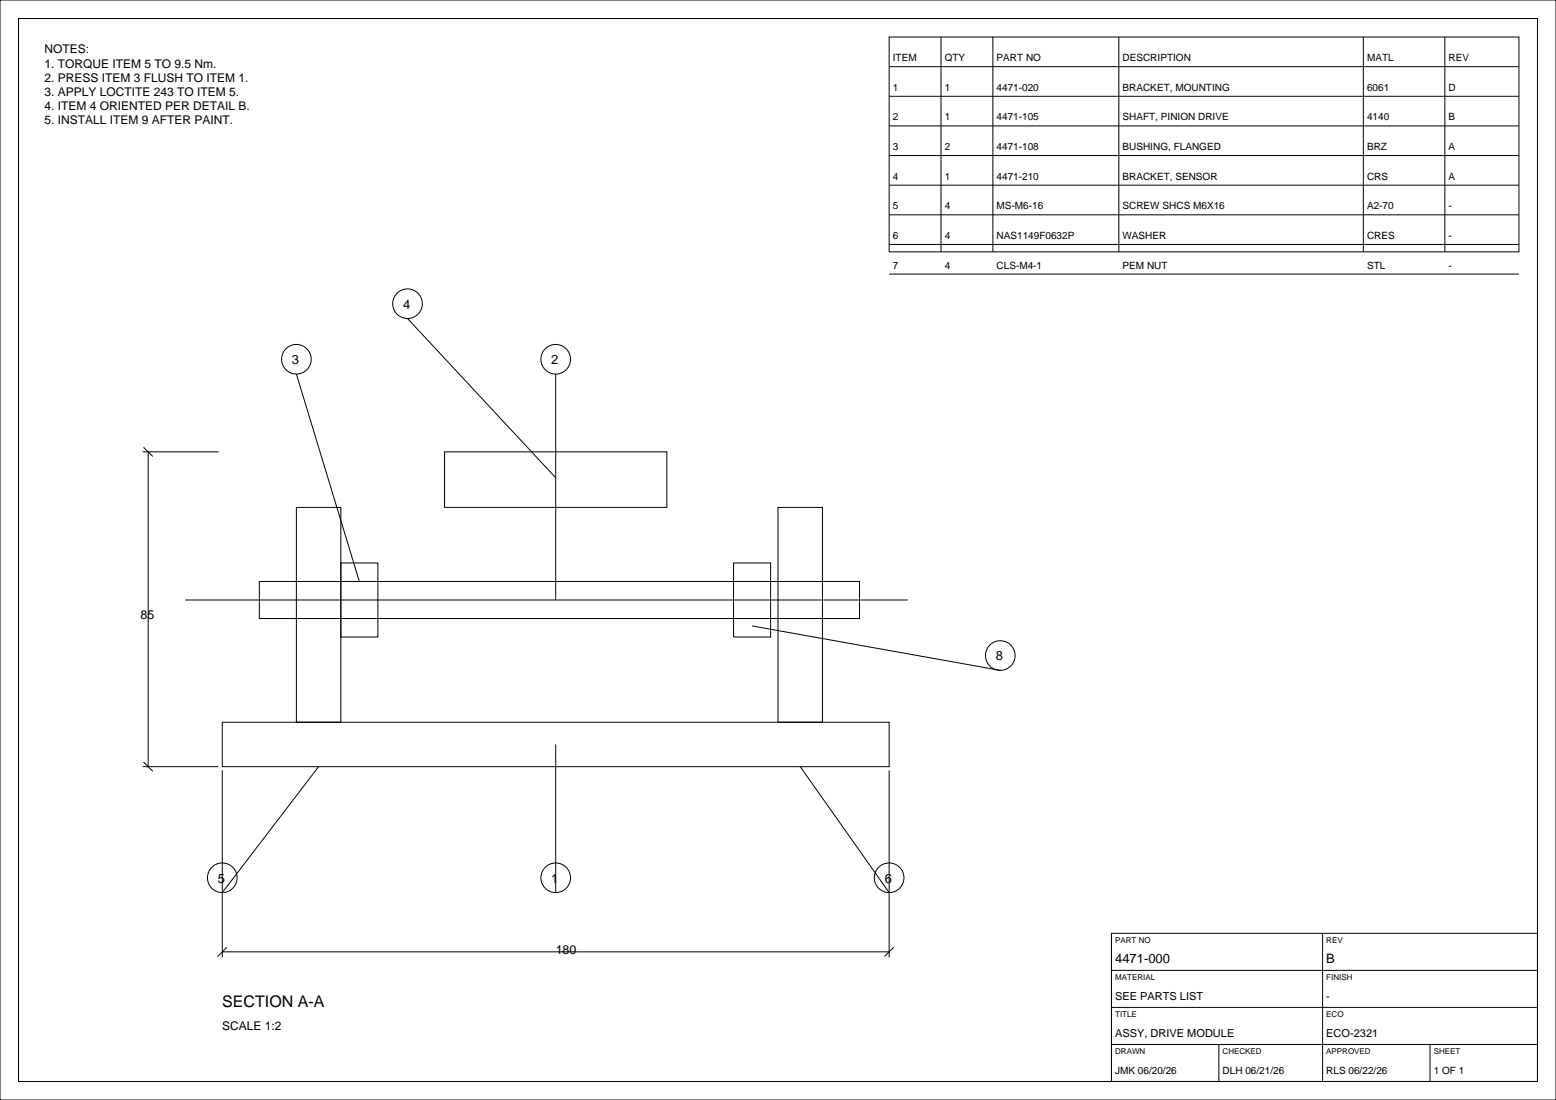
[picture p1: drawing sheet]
<svg xmlns="http://www.w3.org/2000/svg" width="420mm" height="297mm" viewBox="0 0 420 297" stroke-linecap="round" stroke-linejoin="round" font-family="sans-serif">
<defs><g id="words">
<text font-size="4.3" x="60" y="272">SECTION A-A</text>
<g font-size="3.5">
<text x="108.8" y="83.3">4</text>
<text x="78.8" y="98.3">3</text>
<text x="148.8" y="98.3">2</text>
<text x="268.8" y="178.3">8</text>
<text x="58.8" y="238.3">5</text>
<text x="148.8" y="238.3">1</text>
<text x="238.8" y="238.3">6</text>
<text x="301" y="260">4471-000</text>
<text x="358" y="260">B</text>
</g>
<g font-size="3.4">
<text x="38" y="167">85</text>
<text x="150" y="257.4">180</text>
</g>
<g font-size="3.2">
<text x="12" y="14.4">NOTES:</text>
<text x="12" y="18.2">1. TORQUE ITEM 5 TO 9.5 Nm.</text>
<text x="12" y="22.1">2. PRESS ITEM 3 FLUSH TO ITEM 1.</text>
<text x="12" y="25.9">3. APPLY LOCTITE 243 TO ITEM 5.</text>
<text x="12" y="29.8">4. ITEM 4 ORIENTED PER DETAIL B.</text>
<text x="12" y="33.6">5. INSTALL ITEM 9 AFTER PAINT.</text>
<text x="60" y="278">SCALE 1:2</text>
</g>
<g font-size="3">
<text x="301" y="270">SEE PARTS LIST</text>
<text x="358" y="270">-</text>
<text x="301" y="280">ASSY, DRIVE MODULE</text>
<text x="358" y="280">ECO-2321</text>
</g>
<g font-size="2.7">
<text x="241" y="16.5">ITEM</text>
<text x="255" y="16.5">QTY</text>
<text x="269" y="16.5">PART NO</text>
<text x="303" y="16.5">DESCRIPTION</text>
<text x="369" y="16.5">MATL</text>
<text x="391" y="16.5">REV</text>
<text x="241" y="24.5">1</text>
<text x="255" y="24.5">1</text>
<text x="269" y="24.5">4471-020</text>
<text x="303" y="24.5">BRACKET, MOUNTING</text>
<text x="369" y="24.5">6061</text>
<text x="391" y="24.5">D</text>
<text x="241" y="32.5">2</text>
<text x="255" y="32.5">1</text>
<text x="269" y="32.5">4471-105</text>
<text x="303" y="32.5">SHAFT, PINION DRIVE</text>
<text x="369" y="32.5">4140</text>
<text x="391" y="32.5">B</text>
<text x="241" y="40.5">3</text>
<text x="255" y="40.5">2</text>
<text x="269" y="40.5">4471-108</text>
<text x="303" y="40.5">BUSHING, FLANGED</text>
<text x="369" y="40.5">BRZ</text>
<text x="391" y="40.5">A</text>
<text x="241" y="48.5">4</text>
<text x="255" y="48.5">1</text>
<text x="269" y="48.5">4471-210</text>
<text x="303" y="48.5">BRACKET, SENSOR</text>
<text x="369" y="48.5">CRS</text>
<text x="391" y="48.5">A</text>
<text x="241" y="56.5">5</text>
<text x="255" y="56.5">4</text>
<text x="269" y="56.5">MS-M6-16</text>
<text x="303" y="56.5">SCREW SHCS M6X16</text>
<text x="369" y="56.5">A2-70</text>
<text x="391" y="56.5">-</text>
<text x="241" y="64.5">6</text>
<text x="255" y="64.5">4</text>
<text x="269" y="64.5">NAS1149F0632P</text>
<text x="303" y="64.5">WASHER</text>
<text x="369" y="64.5">CRES</text>
<text x="391" y="64.5">-</text>
<text x="241" y="72.5">7</text>
<text x="255" y="72.5">4</text>
<text x="269" y="72.5">CLS-M4-1</text>
<text x="303" y="72.5">PEM NUT</text>
<text x="369" y="72.5">STL</text>
<text x="391" y="72.5">-</text>
<text x="301" y="290">JMK 06/20/26</text>
<text x="330" y="290">DLH 06/21/26</text>
<text x="358" y="290">RLS 06/22/26</text>
<text x="387" y="290">1 OF 1</text>
</g>
<g font-size="2.2">
<text x="301" y="254.5">PART NO</text>
<text x="358" y="254.5">REV</text>
<text x="301" y="264.5">MATERIAL</text>
<text x="358" y="264.5">FINISH</text>
<text x="301" y="274.5">TITLE</text>
<text x="358" y="274.5">ECO</text>
<text x="301" y="284.5">DRAWN</text>
<text x="330" y="284.5">CHECKED</text>
<text x="358" y="284.5">APPROVED</text>
<text x="387" y="284.5">SHEET</text>
</g>
</g></defs>
<g fill="none" stroke="#000" stroke-width=".27">
<path d="M0 0h420v297h-420zM5 5h410v287h-410zM240 10h170v58h-170zM240 18h170M254 10v58M268 10v58M302 10v58M368 10v58M390 10v58M240 26h170M240 34h170M240 42h170"/>
<path d="M240 50h170M240 58h170M240 66h170M240 74h170M110 86l40 43M80 101l17 56M150 101v61M38.5 122h20.5M38.8 120.8l2.4 2.5M40 122v85M80 137h12v58h-12zM120 122h60v15h-60z"/>
<path d="M210 137h12v58h-12zM70 157h162v10h-162zM92 152h10v20h-10zM198 152h10v20h-10zM50 162h195M203 169l67 12M60 195h180v12h-180zM38.5 207h20.5M38.8 205.7l2.4 2.5M60 208v50.5M86 207l-26 34M150 201v40"/>
<path d="M216 207l24 34M240 208v50.5M60 257h180M61.2 255.8l-2.5 2.4M241.3 255.8l-2.5 2.4M300 252h115v40h-115zM357 252v40M300 272h115M300 262h115M300 282h115M329 282v10M386 282v10"/>
<circle cx="80" cy="97" r="4"/>
<circle cx="110" cy="82" r="4"/>
<circle cx="150" cy="97" r="4"/>
<circle cx="270" cy="177" r="4"/>
<circle cx="60" cy="237" r="4"/>
<circle cx="150" cy="237" r="4"/>
<circle cx="240" cy="237" r="4"/>
</g>
<use href="#words"/>
</svg>
